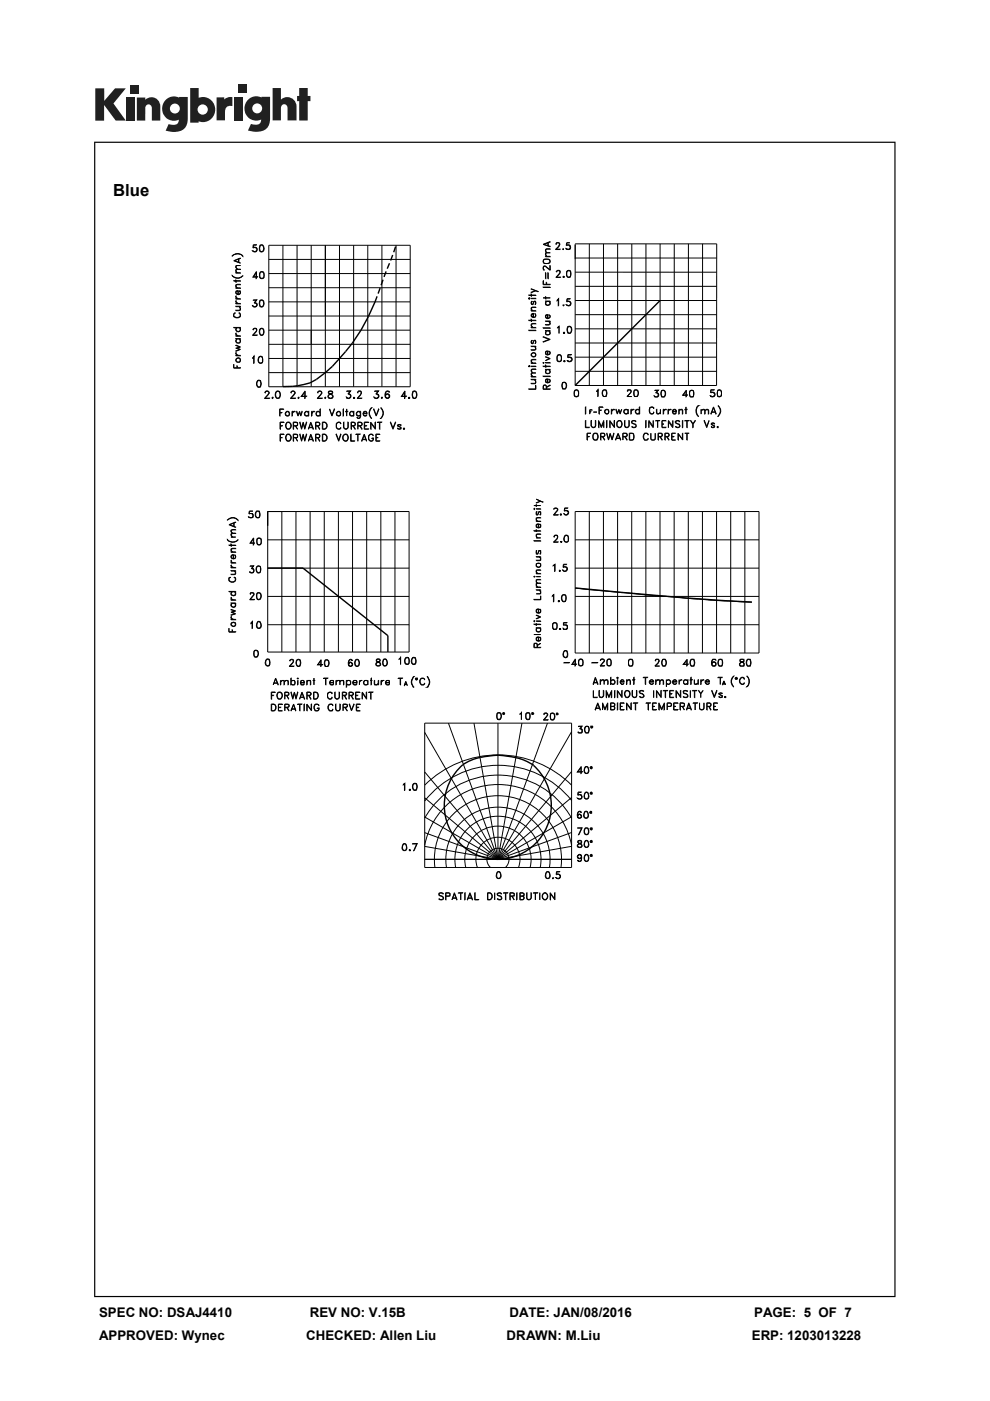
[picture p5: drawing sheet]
<svg xmlns="http://www.w3.org/2000/svg" width="210mm" height="297mm" viewBox="0 0 210 297" stroke-linecap="round" stroke-linejoin="round" font-family="sans-serif">
<defs><g id="words">
<text font-size="3.5" x="24" y="41.5">Blue</text>
<g font-size="2.8">
<text x="21" y="279.2">SPEC NO: DSAJ4410</text>
<text x="65.7" y="279.2">REV NO: V.15B</text>
<text x="108.1" y="279.2">DATE: JAN/08/2016</text>
<text x="159.9" y="279.2">PAGE: 5 OF 7</text>
<text x="21" y="284.1">APPROVED: Wynec</text>
<text x="65" y="284.1">CHECKED: Allen Liu</text>
<text x="107.5" y="284.1">DRAWN: M.Liu</text>
<text x="159.5" y="284.1">ERP: 1203013228</text>
</g>
</g></defs>
<g fill="#231f20">
<path d="M20.2 18.7h1.9v2.7l2.3-2.7h2.3l-2.6 3.2 2.6 3.7h-2.2l-2.4-3.3v3.3h-1.9z"/>
<path d="M26.7 20.7h1.8v4.9h-1.8z"/>
<path d="M49.6 20.7h1.8v4.9h-1.8z"/>
<path d="M27.6 18h1.8v1.8h-1.8z"/>
<path d="M50.6 17.9h1.8v1.8h-1.8z"/>
<path d="M29 20.7h1.8v.4a1.9 1.9 0 0 1 2.2-.3 1.9 1.9 0 0 1 1 2v2.8h-1.8v-2.7a.7 .7 0 0 0-.7-.8 .7 .7 0 0 0-.7 .8v2.7h-1.8z"/>
<path d="M45.9 20.6h1.7v.5a2.02 2.02 0 0 1 1.7-.5v1.9h-.2a1.12 1.12 0 0 0-1.4 1.3v1.7h-1.8z"/>
<path d="M57.8 18.7h1.8v2.4a1.98 1.98 0 0 1 2.2-.3 1.98 1.98 0 0 1 1.1 2v2.7h-1.9v-2.6a.7 .7 0 0 0-.7-.8 .7 .7 0 0 0-.7 .8v2.6h-1.8z"/>
<path d="M63.5 18.7h1.8v1.6h.5v1.1h-.5v4.1h-1.8v-4.1h-.5v-1.1h.5z"/>
<path d="M40.3 18.7v7.3h1.8v-.3a2.63 2.63 0 0 0 3.5-2.5 2.63 2.63 0 0 0-3.5-2.5v-2zM41.9 23.2a1.1 1.1 0 0 1 2.2 0 1.1 1.1 0 0 1-2.2 0z"/>
<path d="M35.3 21a2.56 2.56 0 0 0-.6 3.3 2.56 2.56 0 0 0 3.2 1.1 1.09 1.09 0 0 1-1.5 1.1l-.6-.2-.7 1.4a5.3 5.3 0 0 0 3.8-.2 2.69 2.69 0 0 0 .9-2.4v-4.5h-1.8v.1l-.8-.2a2.44 2.44 0 0 0-1.9 .5zM36 23a1.06 1.06 0 0 1 2.1 0 1.06 1.06 0 0 1-2.1 0z"/>
<path d="M52.8 21a2.56 2.56 0 0 0-.6 3.3 2.56 2.56 0 0 0 3.2 1 1.09 1.09 0 0 1-1.5 1.1l-.7-.1-.6 1.4a5.3 5.3 0 0 0 3.7-.3 2.69 2.69 0 0 0 1-2.3v-4.6h-1.8v.2l-.9-.3a2.44 2.44 0 0 0-1.8 .6zM53.5 23a1.06 1.06 0 0 1 2.1 0 1.06 1.06 0 0 1-2.1 0z"/>
</g>
<path d="M20 30v245h169.9v-245zM20.2 30.3h169.5v244.5h-169.5z" fill="#000"/>
<g fill="none" stroke="#000" stroke-width=".21">
<path d="M49.2 58.4l.2 .2a1.52 1.52 0 0 0 2.1-.2 1.38 1.38 0 0 1-2.3 0zM49.2 54.3a1.45 1.45 0 0 1 2.3 .1 1.53 1.53 0 0 0-2.3 0zM49.6 59.5l1.4 .1zM49.6 55.3l1.4-.6-1.3 .6 1.3 .5zM50 59.3l.1 .6zM50 57.8l1 .1zM50.1 57.1h.9h-.8a.45 .45 0 0 0 .1 .7l-.3-.3zM50.1 56.3h.9l-.8 .1-.1 .3 .2 .4-.3-.4zM50.6 54.9v.7M50.7 54.9v.8M53.6 53.2l.2 .1M53.7 58.7l1 .1h-1.1l.8-1.2v1.5l-.1-1.3-.6 1"/>
<path d="M54.2 52.5a.47 .47 0 0 1 .3 .4 .47 .47 0 0 1-.3 .4M54.5 53.1a.52 .52 0 0 1-.9 .1M54.5 52.7l-.4-.2-.5 .1 .1-.7h.7l-.6 .1-.1 .5h.6a.51 .51 0 0 1 .2 .6 .51 .51 0 0 1-.5 .3l-.4-.2M55.2 53.2h.6M55.2 52l.4-.1a.96 .96 0 0 1 .2 1.3l-.5 .2a1.1 1.1 0 0 1-.1-1.4zM55.2 52.1h.6M55.2 58.9h.6M55.2 57.7l.4-.1 .4 .3v.9a.55 .55 0 0 1-.9 0v-.9zM55.2 57.7h.6M55.2 52l-.1 .6 .1 .7M55.3 57.7a1.02 1.02 0 0 0 0 1.3M55.7 52a1.02 1.02 0 0 1 0 1.3"/>
<path d="M55.8 57.7a1.02 1.02 0 0 1 0 1.3M57 52h30v30h-30zM57 58h30M57 55h30M60 52v30M63 52v30M66 52v30M69 52v30M72 52v30M75 52v30M78 52v30M81 52v30"/>
<path d="M84 52v30M115.2 51.8l1.5-.6-1.3 .6 1.3 .5zM115.2 59.5l.1 .8 1.4 .1h-1.5zM115.3 55.2a.99 .99 0 0 1 1.3 0M115.3 55.6a.99 .99 0 0 0 1.3 0M115.3 55.1v.6M115.4 54.9h1l.3 .5-.1 .3-.2 .2h-1a.55 .55 0 0 1 0-1zM115.7 54.4h1zM115.7 57.8l.1 1.3zM115.8 53.6h.9l-.9 .1 .1 .7-.2-.4zM115.8 52.8l.9-.1-.9 .2 .1 .7a.55 .55 0 0 1-.1-.8zM116.2 51.4v.7"/>
<path d="M116.2 57.8l.1 1.3zM116.3 51.3v.9M116.5 55.1v.6M116.6 57.2l.1-.9v1l-.8-.6a.45 .45 0 0 0-.6-.1v.5l.2 .1h-.2v-.7a.45 .45 0 0 1 .6 .1l.8 .6M117.9 52.8l.9 .1h-1l.9-1-.2-.4h-.4l-.2 .3 .1-.2 .6-.1 .1 .4-.8 1M118 58.8h.9h-1l.8-.9v-.4l-.1-.1-.6 .2a.46 .46 0 0 1 .4-.3 .46 .46 0 0 1 .4 .3l-.1 .5-.7 .7M119.3 52.8l.2-.1v.2zM119.4 58.7l.2-.1 .1 .2h-.2zM119.4 52.8h.1M119.5 58.7l.1 .1zM120.1 52.7l.3 .1M120.3 51.5l-.1 .5a.54 .54 0 0 1 .7 .1 .54 .54 0 0 1-.1 .8 .54 .54 0 0 1-.8-.2l.2 .1h.7v-.2"/>
<path d="M120.3 57.5h.6M120.3 58.7h.6M120.3 57.4l.4-.1 .3 .3v.9l-.1 .3h-.2h-.4l-.1-.3v-.9zM120.4 57.4a1.02 1.02 0 0 0 0 1.4M120.7 52a.48 .48 0 0 1 0 .8M120.9 57.4l.1 .2v.9l-.1 .3M120.9 51.5h-.7v.6a.48 .48 0 0 1 .7 .2M122 57.7h30M122 54.7h30M122 51.7h30v30h-30zM125 51.7v30M128 51.7v30"/>
<path d="M131 51.7v30M134 51.7v30M137 51.7v30M140 51.7v30M143 51.7v30M146 51.7v30M149 51.7v30M49.6 77.2v.9h1.4l-1.4-.1M49.6 69.4l1.4 .1zM49.7 66.4l.2-.1a.52 .52 0 0 0-.3 .6 .52 .52 0 0 0 .5 .4l.8-.2v-.6l-.2-.2 .1 .1 .2 .6a.74 .74 0 0 1-.9 .4l-.5-.3v-.6zM50 75.3l1 .1zM50 73.1l1 .5-.7 .2 .7 .3-1 .4 .8-.4-.8-.3 .8-.2z"/>
<path d="M50 71.8l1 .1zM50 71.2l1 .1zM50 64.9l1 .1zM50 64.3l1 .1zM50 63.3l1 .1zM50 61l1 .1zM50 74.8l.5 .5-.5-.3zM50 70.6l.5 .6-.5-.3zM50 63.7l.5 .6-.5-.3zM50 62.7l.5 .6-.5-.3zM50.1 72l.2-.1-.2 .5 .4 .3 .4-.1-.1-.7 .2 .3-.2 .5h-.5a.45 .45 0 0 1-.2-.7zM50.1 69.6l.2-.1-.2 .3 .1 .3 .4 .2 .3-.2-.1-.6 .2 .3-.2 .5a.53 .53 0 0 1-.6-.1 .53 .53 0 0 1-.1-.6z"/>
<path d="M50.1 61.7l.4-.1 .1 .8 .3-.2-.1-.6a.49 .49 0 0 1 .1 .7 .49 .49 0 0 1-.6 .1l-.3-.3zM50.1 60.4l.9-.1-.8 .1a.45 .45 0 0 0 .1 .6l-.3-.3zM50.2 61.7h.3v.7l-.4-.3zM50.3 75.9h.5l.2 .4-.2 .5h-.5a.47 .47 0 0 1-.3-.4 .47 .47 0 0 1 .3-.5zM50.3 78v-.5v.5M50.3 76l.3-.1 .3 .2-.1 .6-.3 .1-.3-.2-.1-.3zM50.8 65l.2 .4-.1 .4-.9 .1 .9-.2zM53.6 75.9l.3-.4v1.5l-.1-1.3zM53.6 64.8l.2 .2M53.6 71l1 .1h-1l.8-.9v-.4l-.2-.1-.6 .1a.46 .46 0 0 1 .5-.2 .46 .46 0 0 1 .4 .2l-.2 .6-.7 .7M54 64.2l.5 .1a.51 .51 0 0 1-.3 .8 .51 .51 0 0 1-.6-.3l.1 .1a.52 .52 0 0 0 .8-.1M54.2 64.3l.3 .3-.3 .4"/>
<path d="M54.4 63.6l-.5 .7 .6 .2M54.4 63.7l-.7-.1h.8l-.5 .7M55 76.9h.6M55 75.6h.6a1.08 1.08 0 0 1-.2 1.4l-.5-.1-.2-.3zM55 75.7h.6M55.1 75.6a1.02 1.02 0 0 0 0 1.4M55.2 64.9h.6M55.2 63.7a.52 .52 0 0 1 .7 .1 .82 .82 0 0 1-.5 1.3l-.2-.1-.2-.6zM55.2 63.7h.6M55.2 70.9h.6M55.2 69.8h.6M55.2 69.7a.45 .45 0 0 1 .7 .1 .82 .82 0 0 1-.5 1.3l-.2-.1a1.02 1.02 0 0 1 0-1.3z"/>
<path d="M55.2 63.7l-.1 .6 .1 .7M55.3 69.7a1.02 1.02 0 0 0 0 1.3M55.5 75.6l.2 .3v.9l-.2 .2M55.7 63.7a1.02 1.02 0 0 1 0 1.3M55.8 69.7l.1 .6-.1 .7M57 67h30M57 64h30M57 61h30M57 79h30M57 76h30M57 73h30M57 70h30"/>
<path d="M112.1 63.2h.2l.1 .1-.2 .1zM112.1 62.6h1.6zM112.1 77.6h.2l.1 .1zM112.1 70l1.6 .1zM112.1 67.9l1.6 .1zM112.2 63.2l.1 .1zM112.2 77.6l.1 .1zM112.6 65.9h1.1zM112.6 63.2l1.1 .1zM112.6 62.3l.1 .5zM112.6 61.2l1.6 .7zM112.6 79.8l1.1 .1z"/>
<path d="M112.6 77.6l1.1 .1zM112.6 77h1.1zM112.6 74.2l1-.1v-.4l-.2-.2a.45 .45 0 0 1 .2 .7zM112.6 73.4l1.1 .1zM112.6 69.4l1.1 .1zM112.6 67.6l.1 .6zM112.7 64.5h.4M112.7 65.2l1-.1-1 .3 .3 .5-.4-.4zM112.7 72.2l.2-.1-.3 .3v.2l.3 .3 .4-.7M112.7 72.7h.4M112.7 79.1h1l-.9 .1-.1 .3 .3 .3-.4-.3zM112.7 78.3l1-.1-.9 .2-.1 .3 .3 .4-.4-.4z"/>
<path d="M112.7 76.3l1-.1-1 .3 .3 .5-.4-.4zM112.7 68.7l1-.1-.9 .1-.1 .4 .3 .3-.4-.3zM112.8 63.9v.6M112.8 66.6l.3-.1v.7l-.4-.2zM112.8 72.2v.6M112.9 74.9h.6v.6a.47 .47 0 0 1-.5 .1 .47 .47 0 0 1-.3-.5zM113.1 67.2l.5-.1-.1-.6 .2 .3a.47 .47 0 0 1-.6 .5l-.5-.3 .1-.4 .3-.1h.2v.7M113.2 64h.4M113.2 72.2h.4v.6M113.3 63.9l-.4 .7-.3-.3v-.2l.3-.3-.2 .2M113.6 63.9l-.1 .7 .2-.3-.2-.5-.3 .2-.2 .5M113.6 61.6l-1 .5 1.1-.5"/>
<path d="M113.6 72.7l-.1 .2 .2-.5-.3-.3-.2 .2-.2 .5M115.2 76.9l.2 .1h-.1zM115.2 79.8h1.5zM115.2 77.6l1.5 .1zM115.2 71.4l1.5 .6-1.5 .6 1.3-.6zM115.2 69.5l1.5 .1zM115.2 60.9l1.5 .1zM115.2 63.2h1.5M115.3 77h.1M115.7 78.3l1 .1zM115.7 77.4l.1 .5zM115.7 76.9l1 .1z"/>
<path d="M115.7 75.6l1 .4-1 .4 .8-.4zM115.7 70.1l1 .1zM115.7 68.1l1 .1zM115.7 63.8l1 .1zM115.7 62.9l.1 .5zM115.8 74.6l.3-.1v.7l-.3-.1zM115.8 66.9l.3-.1v.7l-.3-.2zM115.9 60.3v-.4v.4M115.9 78.4v.8l.6-.1 .1-.4-.1-.3a.45 .45 0 0 1 .1 .7l-.4 .1h-.3l-.2-.3zM115.9 70.2v.7h.6l.1-.4-.1-.3a.45 .45 0 0 1 .1 .7l-.4 .1-.3-.1-.2-.2zM115.9 63.9l-.1 .7h.7l.1-.4-.1-.3 .2 .3a.5 .5 0 0 1-.6 .6 .5 .5 0 0 1-.2-.9zM116.1 75.2l.4-.1 .1-.2v-.2l-.2-.2 .1-.1 .2 .3a.51 .51 0 0 1-.6 .6 .51 .51 0 0 1-.3-.8l.4-.1v.8"/>
<path d="M116.1 67.5l.5-.3v-.2l-.2-.2 .1-.1 .2 .3v.2l-.2 .3a.46 .46 0 0 1-.7-.1 .46 .46 0 0 1 .1-.7h.3v.8M116.4 68.2l.3 .3-.1 .3-.9 .1 .9-.2zM118.1 63.7l.4-.4v1.5l-.1-1.3zM118.2 69.4l.4-.2v1.5v-1.4zM118.3 75.3h.6M118.3 76.5h.6M118.3 75.3l.4-.1 .4 .3v.9a.55 .55 0 0 1-1 0v-.9zM118.4 75.3a1.02 1.02 0 0 0 0 1.3M118.8 75.3a1.02 1.02 0 0 1 0 1.3M119.4 64.7l.2 .1h-.1zM119.5 64.7h.1M119.5 70.5l.2-.1 .1 .2-.2 .1z"/>
<path d="M119.6 76.5l.2-.1v.2l-.1 .1zM119.6 70.5l.1 .1zM119.7 76.5l.1 .1zM120.2 64.7l.2 .1M120.4 76.4l.2 .2M120.4 69.3h.6M120.4 70.5h.6M120.4 69.3a.52 .52 0 0 1 .8 .1 .74 .74 0 0 1 0 .9 .74 .74 0 0 1-.8 .3l-.1-.6zM120.5 69.3l-.2 .5 .2 .8M120.8 63.9a.47 .47 0 0 1 .2 .4 .47 .47 0 0 1-.2 .5M120.9 75.8l.4 .3-.1 .3-.3 .2M120.9 69.3a.99 .99 0 0 1 0 1.3"/>
<path d="M121 64.2a.6 .6 0 0 0-.8-.2l.1-.7h.6l-.6 .1v.5h.5a.51 .51 0 0 1 .3 .6 .51 .51 0 0 1-.6 .4l-.4-.3 .2 .1a.52 .52 0 0 0 .7-.2M121.3 76.4a.53 .53 0 0 1-.9 0M121.3 76a.64 .64 0 0 0-.9-.1v-.7h.8l-.7 .1-.1 .5 .7-.1 .2 .2v.6l-.6 .2-.3-.1v-.2M122 78.7h30M122 75.7h30M122 72.7h30M122 69.7h30M122 66.7h30M122 63.7h30M152 60.7h-30M54.7 82h.5M54.7 80.8h.5"/>
<path d="M54.7 80.7h.5l.2 .6-.2 .7a.75 .75 0 0 1-.8-.4 .75 .75 0 0 1 .3-.9zM54.7 80.7a1.02 1.02 0 0 0 0 1.3M55.2 80.7l.1 .6-.1 .7M56.2 84.4l1 .1h-1.1l.9-1.1a.43 .43 0 0 0-.4-.4 .43 .43 0 0 0-.4 .3 .44 .44 0 0 1 .5-.4 .44 .44 0 0 1 .3 .6l-.8 1M57.7 84.3h.2l-.1 .2zM57.8 84.3h.1M57.8 84.2h.1M58.6 84.3h.6M58.6 83a.78 .78 0 0 1 1 .6 .78 .78 0 0 1-.6 .9h-.1a.96 .96 0 0 1-.3-1.5zM58.6 83.1h.6M58.7 83a1.12 1.12 0 0 0 0 1.4M59.1 83a1.12 1.12 0 0 1 0 1.4"/>
<path d="M59.3 86.7h.9l-.8 .1v1.4zM59.4 87.5h.4h-.4M59.4 89.5h.8l-.7 .1v1.4zM59.4 92h.8l-.7 .1v1.5zM59.5 90.3h.4h-.4M59.5 92.8h.4M60.8 89.6a.72 .72 0 0 1 1 .7 .72 .72 0 0 1-1 .6 .99 .99 0 0 1 0-1.3zM60.8 89.7a.64 .64 0 0 1 .9 .6 .64 .64 0 0 1-.9 .5l-.1-.4zM60.8 92.1a.72 .72 0 0 1 1 .7 .72 .72 0 0 1-1 .7 .99 .99 0 0 1 0-1.4zM60.8 92.2a.64 .64 0 0 1 .9 .6 .64 .64 0 0 1-.9 .6l-.1-.4zM61.7 84.4l1 .1h-1.1l.9-1.1a.43 .43 0 0 0-.4-.4 .43 .43 0 0 0-.4 .3 .44 .44 0 0 1 .5-.4 .44 .44 0 0 1 .3 .6l-.8 1M61.9 87.2l.1 1z"/>
<path d="M62.2 87.3l.4-.1-.4 .2-.2 .2zM62.2 92l.9 .2-.1 .6h-.7h.5l.3-.3-.1-.3-.7-.1v1.5zM62.3 90.3l.7-.1v-.5l-.7-.1-.1 1.4v-1.5l.9 .2-.1 .6h-.7M62.7 90.3l.4 .7M62.7 92.8l.4 .8M62.9 87.2l.3 .9 .3-.9 .3 .9 .3-.9-.3 1-.3-.7-.3 .7zM63.2 84.3h.2l-.1 .2zM63.3 84.3h.1M63.3 84.2h.1M63.5 89.5l.5 1.3 .3-1.3 .3 1.3 .5-1.3-.5 1.5-.3-1.3-.3 1.3zM63.5 92l.5 1.3 .3-1.3 .3 1.3 .5-1.3-.5 1.6-.3-1.3-.3 1.3zM64 84l1.1 .1h-1.2l.8-1.2v1.6l-.1-1.4-.6 1"/>
<path d="M64.6 87.5l.3-.3h.3l.2 .3-.2-.2a.43 .43 0 0 0-.6 .4 .43 .43 0 0 0 .6 .4h.2a.49 .49 0 0 1-.6 0 .49 .49 0 0 1-.2-.6zM65.4 87.2l.1 1zM65.5 90.7h.8M65.5 93.2h.8M65.6 90.6h.7M65.6 93.1h.7M65.9 89.5l.6 1.5-.6-1.3-.5 1.3zM65.9 92l.6 1.6-.6-1.3-.5 1.3zM66.1 87.2l.1 1zM66.3 87.3l.5-.1-.5 .2-.1 .2zM66.9 92h.6l.4 .3-.2 .5h-.7h.5l.3-.3-.1-.3-.7-.1v1.5zM67 90.3h.5a.35 .35 0 0 0 .3-.4 .35 .35 0 0 0-.3-.3h-.5l-.1 1.4v-1.5h.6l.3 .2v.5l-.3 .1h-.5"/>
<path d="M67.2 87.3l.4-.1 .3 .3-.3-.2a.43 .43 0 0 0-.5 .4 .43 .43 0 0 0 .5 .4h.3a.51 .51 0 0 1-.8 0 .51 .51 0 0 1 .1-.8zM67.4 92.8l.5 .8-.5-.8M67.4 84.4l1 .1h-1.1l.9-1.1a.43 .43 0 0 0-.4-.4 .43 .43 0 0 0-.4 .3 .44 .44 0 0 1 .5-.4 .44 .44 0 0 1 .3 .6l-.8 1M67.4 90.3l.5 .7-.5-.7M67.9 86.7v1.5zM68.4 92h.5a.81 .81 0 0 1 .5 .8 .81 .81 0 0 1-.5 .8h-.5zM68.4 89.5h.5a.81 .81 0 0 1 .5 .8 .81 .81 0 0 1-.5 .7h-.5zM68.5 92.1h.4a.71 .71 0 0 1 .4 .9 .71 .71 0 0 1-.8 .5zM68.5 89.6h.4a.71 .71 0 0 1 .4 .8 .71 .71 0 0 1-.8 .5zM68.9 84.3h.1v.2zM69 84.3h.1M69 84.2h.1"/>
<path d="M69.6 84.2l.3 .2M69.7 83l-.1 .3 .9 .5a.44 .44 0 0 1-.3 .6 .44 .44 0 0 1-.6-.4l.2-.3 .6-.2 .2-.4a.6 .6 0 0 0-.9-.1zM69.7 83.1h.8M69.8 83l-.1 .3 .3 .2a.55 .55 0 0 1 .7 .4 .55 .55 0 0 1-.6 .7 .55 .55 0 0 1-.5-.6l.2-.4 .7-.3-.1-.3M69.9 86.7l.5 1.4 .6-1.4-.6 1.5zM70.6 84.2l-.3 .2M71.2 92l.6 1.3 .5-1.3-.5 1.6zM71.5 87.5l.3-.2 .3 .1 .1 .7a.45 .45 0 0 1-.6-.1 .45 .45 0 0 1-.1-.5zM71.5 89.6l.2-.1a.48 .48 0 0 1 .6 .3l-.4-.2a.71 .71 0 0 0-.6 .7 .71 .71 0 0 0 .6 .6l.4-.2-.3 .3h-.2l-.5-.3v-.9zM72.8 92.4l.2-.3a.7 .7 0 0 1 .9 .7 .7 .7 0 0 1-.9 .7 .85 .85 0 0 1-.2-1.1zM72.8 86.7l.1 1.5zM72.9 89.5v1.1l.5 .3 .4-.3 .1-1.1v1.1l-.4 .4-.5-.1-.1-.3z"/>
<path d="M73 92.2a.48 .48 0 0 1 .5 0 .48 .48 0 0 1 .3 .4 .63 .63 0 0 1-.6 .9 .75 .75 0 0 1-.2-1.3zM73.3 87.2l.5 .1zM73.5 84.2l.2 .2M73.5 86.7v1.5M73.9 83.5l.5 .2v.6l-.6 .2-.3-.1-.1-.2 .1 .1a.54 .54 0 0 0 .9-.2M74.1 83.6a.48 .48 0 0 1 0 .8M74.2 87.5l.3-.3h.2l.3 .3-.3-.2a.43 .43 0 0 0-.5 .4 .43 .43 0 0 0 .5 .4h.3a.49 .49 0 0 1-.7 0 .49 .49 0 0 1-.1-.6zM74.3 83l-.8-.1h.9l-.5 .7M74.3 82.9l-.5 .7h.4l.2 .3M74.4 92l.1 1.5 .7 .1h-.8zM74.5 90.3l.7-.1v-.5l-.7-.1v1.4v-1.5l.8 .2 .1 .3-.2 .3h-.7M74.9 90.3l.5 .7-.4-.7"/>
<path d="M75 84.3l.1-.1 .1 .2-.1 .1zM75 87.2l.1 1zM75.1 84.3v.1zM75.5 92l.9 .1zM75.6 87.5l.3-.3h.3l.2 .3-.2-.2a.43 .43 0 0 0-.6 .4 .43 .43 0 0 0 .6 .4h.2a.49 .49 0 0 1-.6 0 .49 .49 0 0 1-.2-.6zM75.8 84.4l.9 .1h-1l.9-1v-.4l-.5-.1-.2 .3-.1-.1 .3-.3h.3l.2 .1 .1 .4-.9 1.1M75.9 92.1v1.5M75.9 90.3h.8l.1-.3v-.3l-.9-.2v1.5M75.9 89.6h.5l.4 .2-.1 .4-.8 .1M76.3 90.3l.5 .7-.4-.7M76.4 87.2l.1 1.1-.2 .3-.4 .1-.3-.2 .6 .1 .2-.3zM76.8 93.1h.8"/>
<path d="M76.8 93.2h.9M77.1 87.6l.1 .5h.7a.48 .48 0 0 1-.7 0 .48 .48 0 0 1-.1-.6 .48 .48 0 0 1 .7-.1l.1 .3h-.8M77.2 87.4l.4-.1 .2 .3h-.7zM77.3 92l.5 1.6-.5-1.3-.6 1.3zM77.3 89.5h.9l-.9 .1v1.3l.9 .1h-.9zM77.3 90.3h.5h-.5M78.2 92.4l.4-.4 .4 .1 .2 .3a.55 .55 0 0 0-.6-.3 .55 .55 0 0 0-.4 .5 .63 .63 0 0 0 .7 .9l.2-.2v-.3l-.2-.1h.3l-.2 .6h-.6l-.2-.3zM78.6 86.6l.3-.2-.2 .2a1.54 1.54 0 0 0 .2 2.1 1.45 1.45 0 0 1-.3-2.1zM78.6 89.5l.9 1.3 .1-1.3v1.5l-.9-1.3-.1 1.3zM79.2 86.7l.6 1.4 .6-1.4-.6 1.5zM79.4 84.2l.2 .2M79.7 92h.9l-.8 .1v1.4l.8 .1h-.9z"/>
<path d="M79.8 83.5l.5 .2v.5l-.6 .3-.3-.2v-.1a.52 .52 0 0 0 .7 .1l.2-.2M79.8 92.8h.4M80 83.6l.3 .4-.3 .4M80.1 89.5l.9 .1zM80.2 83l-.7-.1h.8l-.5 .7M80.2 82.9l-.5 .7h.4l.2 .3M80.5 89.6v1.4l.1-1.4M80.7 86.4a1.4 1.4 0 0 1 0 2.3l.2-.1a1.54 1.54 0 0 0-.2-2.2zM80.9 84.3h.2l-.1 .2zM81 84.3h.1M81 84.2h.1M81.7 84.1l.5 .3 .4-.3"/>
<path d="M81.7 83.9l.5-.3 .4 .3M81.9 83.1h.6M82 83a1.02 1.02 0 0 0 .1 1.4M82.1 83.6l-.4 .4M82.3 83.6l.3 .4-.3 .4M82.4 83l.2 .1-.3-.2a.86 .86 0 0 0-.7 .8 .86 .86 0 0 0 .6 .8l.3-.1 .2-.6-.5-.3-.5 .2M82.8 89.5l.6 1.3 .5-1.3-.5 1.5zM84.4 90.8h.6M84.4 90.2h.6M84.4 90.3l.6 .3v.3a.52 .52 0 0 1-.7-.1l.2 .1M84.5 90.1v.2M85 90.6v.3"/>
<path d="M85 90.1v.2v-.2a.52 .52 0 0 0-.7 .2l.7 .4M85.2 84l1 .1h-1.1l.8-1.2v1.6l-.1-1.4-.6 1M85.6 90.8h.1l.1 .1-.2 .1zM85.6 90.8l.1 .1zM86.7 84.3l.1-.1 .1 .2-.2 .1zM86.7 84.3l.1 .1zM87.6 83.1h.6M87.6 84.3h.6M87.6 83a.79 .79 0 0 1 .9 .4 .79 .79 0 0 1-.3 1l-.4 .1a.93 .93 0 0 1-.3-1.3zM87.7 83l-.2 .6 .2 .8M88.2 83l.1 .6-.1 .8M112.1 82.5h1.5l.1-.8v.8z"/>
<path d="M112.6 80.4l1.1 .1zM113.4 80.5a.55 .55 0 0 1 .2 .8l-1 .1 1-.2zM115.8 80.5l.3-.1v.7l-.3-.1zM115.9 82.5v-.7l-.2-.2-.4 .1-.1 .8h1.5h-1.4v-.7h.5l.1 .7M115.9 82l.8-.4-.8 .5M116.1 81.1l.4-.1 .1-.1v-.3l-.2-.2 .1-.1 .2 .3a.51 .51 0 0 1-.6 .6 .51 .51 0 0 1-.3-.8l.4-.1v.8M119.3 81.1h.6M119.3 82.4h.6M119.3 81.1a.52 .52 0 0 1 .8 .2 1.15 1.15 0 0 1-.2 1.2h-.6l-.1-.6zM119.4 81.1l-.2 .5 .2 .9M119.8 81.1a.99 .99 0 0 1 0 1.4M122 82.8h.6"/>
<path d="M122 84h.6M122 82.7l.3-.1 .4 .4v.9a.55 .55 0 0 1-.9 0v-.9zM122 82.7a1.02 1.02 0 0 0 0 1.4M122.5 82.7a1.02 1.02 0 0 1 0 1.4M124.2 86.3v1.5zM124.2 89.1v1.5l.8 .1h-.8zM124.6 91.9l-.1 1.4v-1.4h.8M124.6 92.5l.4 .1h-.4M125.1 86.9h.5h-.5v.9M125.1 87.3l.2 .1h-.2M125.3 89.1l.1 1.2 .4 .3 .5-.2 .1-1.3v1.2l-.2 .3a.55 .55 0 0 1-.9-.3zM125.9 87.4h.7"/>
<path d="M125.9 92l.1-.1a.79 .79 0 0 1 .9 .4 .79 .79 0 0 1-.3 1h-.6l-.1-.2zM126 91.9h.2a.73 .73 0 0 1 .6 .7 .73 .73 0 0 1-.6 .7 .82 .82 0 0 1-.2-1.4zM126.5 82.9l.4-.3v1.5l-.1-1.4zM127 86.3h.9l-.8 .1v1.4zM127.1 86.9l.4 .1h-.4M127.5 92.5h.6v-.6h-.6l-.1 1.4v-1.4h.8l.1 .5-.2 .1-.6 .1M127.8 92.6l.5 .7-.4-.7M128 82.7a.45 .45 0 0 1 .6 .2l.1 .6-.1 .6h-.6a1.02 1.02 0 0 1 0-1.4zM128 82.7h.6M128 84h.6M128.1 82.7a.99 .99 0 0 0 0 1.4M128.1 89.5l-.6 1.2-.5-1.2v1.2v-1.6l.5 1.3 .6-1.3v1.6"/>
<path d="M128.4 86.9h.7l-.1 .7-.4 .1-.2-.2zM128.5 82.7l.1 .5-.1 .9M128.6 89.1l.1 1.6zM128.6 91.9l.5 1.2 .3-1.2 .4 1.2 .5-1.2-.5 1.4-.4-1.3-.3 1.3zM129.3 89.1l1 1.3v-1.3v1.6l-.9-1.3-.1 1.3zM129.7 86.8v1zM129.8 86.9l.5-.1-.6 .4zM130.6 86.8l.3 .7 .4-.7 .2 .7 .4-.7-.4 1-.2-.9-.4 .9zM130.7 93h.8M130.8 92.9h.6M130.8 89.5l.3-.3a.7 .7 0 0 1 .9 .7 .7 .7 0 0 1-.9 .7l-.3-.3zM131.1 89.3a.48 .48 0 0 1 .5 0 .48 .48 0 0 1 .3 .4 .63 .63 0 0 1-.6 .9 .75 .75 0 0 1-.2-1.3z"/>
<path d="M131.1 91.9l.6 1.4-.6-1.3-.6 1.3zM132.1 91.9h.8l.1 .2-.1 .4-.8 .1M132.1 91.9h.5l.4 .2-.1 .4h-.8M132.1 91.9v1.4M132.4 86.9l.3-.1 .5 .1h-.3a.43 .43 0 0 0-.5 .4 .43 .43 0 0 0 .5 .4l.3-.2a.52 .52 0 0 1-.7 .2 .52 .52 0 0 1-.1-.8zM132.5 89.1v1.2l.1 .2 .3 .1 .3-.1 .2-.2 .1-1.2-.1 1.3a.52 .52 0 0 1-.8 .2l-.1-.3zM132.5 92.6l.5 .7-.4-.7M133.2 86.8v1M133.5 91.9h.7l.2 .1 .1 .8-.3 .5h-.7zM133.6 91.9h.6l.2 .3v.8l-.2 .2-.6 .1zM133.8 86.8l.1 1zM134 86.9l.5-.1-.6 .4z"/>
<path d="M134 84.1h-1l.8-1-.1-.4h-.6l-.1 .3 .3-.4 .5 .1a.45 .45 0 0 1-.2 .7l-.6 .7M134.1 89.2a.6 .6 0 0 1 .8 .2l-.3-.2-.6 .2 .1 .3 .8 .4v.3a.54 .54 0 0 1-.9 0l.3 .2 .6-.2-.2-.4-.7-.3zM134.6 82.7h.6M134.6 84h.6M134.6 82.7a.52 .52 0 0 1 .7 .2 1.15 1.15 0 0 1-.1 1.2h-.6l-.2-.6zM134.7 82.7l-.2 .2v.9l.2 .3M134.8 86.9l.3-.1 .5 .1h-.3a.43 .43 0 0 0-.5 .4 .43 .43 0 0 0 .5 .4l.3-.2-.3 .3h-.2l-.3-.3zM135.1 82.7a.99 .99 0 0 1 0 1.4M135.6 86.3l.1 1.5zM136.7 91.9h.6l.2 .3a.52 .52 0 0 0-.5-.3 .52 .52 0 0 0-.5 .5 .82 .82 0 0 0 .4 .9l.6-.3-.2 .3h-.6l-.1-.2a1.01 1.01 0 0 1 .1-1.2zM136.9 89.1l.1 1.6zM137.8 86.4l.6-.1 .3 .3-.1-.2a.52 .52 0 0 0-.8 .2v.8l.2 .2 .4 .1 .3-.3a.52 .52 0 0 1-.6 .4 .52 .52 0 0 1-.4-.6z"/>
<path d="M138 91.9v1l.2 .3 .3 .1 .4-.2 .1-1.2v1.2l-.2 .2h-.6l-.2-.2zM138.6 90.4l-1-1.3v1.6M138.6 89.1v1.6l-1-1.3M138.8 84l.2 .2M139.1 89.1l.8 .1zM139.1 83.2a.51 .51 0 0 1 .6 .4 .51 .51 0 0 1-.2 .6h-.6l-.2-.3 .6 .3 .4-.4M139.2 86.8l.2 .8 .3 .1 .4-.2-.3 .2h-.5zM139.4 83.3a.48 .48 0 0 1 0 .9M139.5 89.2v1.5M139.6 82.8l-.7-.1h.8l-.6 .6M139.6 82.7l-.5 .6 .4 .1 .2 .2M139.7 92.5h.6v-.6h-.6l-.1 1.4v-1.4h.8l.1 .5-.2 .1-.6 .1"/>
<path d="M140 92.6l.5 .7-.4-.7M140.1 86.8v1M140.3 82.8h.6M140.3 84.1h.6M140.3 82.8a.52 .52 0 0 1 .8 .2 1.15 1.15 0 0 1-.2 1.2h-.6l-.1-.6zM140.4 82.8l-.2 .5 .2 .9M140.4 89.2l.9-.1h-.9v1.6h.9l-.9-.1M140.4 89.9h.4M140.7 86.8l.1 1zM140.8 82.8a.99 .99 0 0 1 0 1.4M140.8 86.9l.5-.1-.4 .1-.1 .3zM141.1 92.5h.7v-.6h-.7l-.1 1.4v-1.4h.9v.5l-.1 .1-.7 .1"/>
<path d="M141.4 92.6l.5 .7-.4-.7M141.7 86.8l.1 1zM141.9 86.9l.5-.1-.5 .1-.1 .3zM142.5 92.5l.5 .1h-.5M142.5 91.9v1.4M142.7 87.2l.1 .4 .2 .1h.2l.2-.2h.1l-.3 .3h-.2l-.4-.6a.46 .46 0 0 1 .6-.4l.3 .2v.3h-.8M142.7 90.4l-.9-1.3v1.6M142.7 89.1v1.6l-.9-1.3M142.8 86.9h.4l.2 .3h-.7zM143.2 89.4a.63 .63 0 0 1 1 0l-.3-.2-.6 .2 .2 .3 .6 .2 .1 .4a.54 .54 0 0 1-.4 .4 .54 .54 0 0 1-.6-.3l.4 .2 .5-.2v-.4l-.7-.3zM143.3 91.9h-.9v1.4h.9M143.9 92l-.1 1.3v-1.4l1 1.4v-1.4l-.1 1.2"/>
<path d="M144 86.8l.1 1zM144.1 87a.45 .45 0 0 1 .6-.1l.1 .9-.1-.8-.1-.1zM144.7 89.1l.1 1.6zM144.8 83.7l1 .1h-1l.8-1.1v1.5l-.1-1.3-.7 .9M145.2 86.8l.5 .1zM145.2 91.9h1M145.2 89.1l1 .1zM145.5 86.3v1.5M145.7 91.9v1.4v-1.4M145.7 89.2v1.5v-1.5M146.4 82.8h.6M146.4 84.1h.6"/>
<path d="M146.4 82.8l.4-.1a1 1 0 0 1 .2 1.5h-.6l-.1-.3v-.9zM146.5 82.8a.99 .99 0 0 0 0 1.4M146.9 82.8l.2 .2v.9l-.2 .3M146.9 89.9l.6-.8-.5 .8v.8l-.1-.8-.5-.8 .6 .8M148 86.1l.2-.1a1.52 1.52 0 0 0 0 2.3 1.52 1.52 0 0 1-.2-2.2zM148.7 87a.55 .55 0 0 1 .8-.1l.1 .9-.2-.9h-.3zM148.7 86.8v1M149.3 89.1l.6 1.3 .5-1.3-.5 1.6zM149.6 87a.45 .45 0 0 1 .6-.1l.1 .9-.1-.8-.1-.1zM150.7 83.9l.2 .2M150.9 90.5h.6M150.9 89.8h.6"/>
<path d="M150.9 89.9l.7 .5-.3 .3h-.2l-.3-.3 .1 .2M150.9 89.7v.3M150.9 87.4h.9M151.3 83.2l.3 .4-.1 .3-.2 .2M151.3 86.3l.6 1.5-.6-1.4-.6 1.4zM151.4 90.3v.3M151.4 89.7l.2 .2-.3-.2h-.2l-.3 .2 .7 .4M151.6 83.8a.52 .52 0 0 1-.9 .1M151.6 83.5a.6 .6 0 0 0-.9-.2v-.7h.8l-.7 .1-.1 .5h.7l.2 .2v.5l-.6 .3-.3-.1v-.2M152.1 90.5l.2-.1v.3zM152.2 90.5l.1 .1zM152.3 82.8h.6"/>
<path d="M152.3 84h.6M152.3 82.7l.3-.1 .4 .4v.9a.48 .48 0 0 1-.8 0l-.1-.6zM152.3 86a1.38 1.38 0 0 1 0 2.3l.1-.2a1.41 1.41 0 0 0-.1-2.1zM152.4 82.7l-.2 .3v.9l.2 .2M152.8 82.7a1.02 1.02 0 0 1 0 1.4M48.2 114.4a1.53 1.53 0 0 0 2.3 0 1.39 1.39 0 0 1-2.3 0zM48.2 110.2a1.44 1.44 0 0 1 2.3 .1 1.51 1.51 0 0 0-2.3 0zM48.6 115.6l1.4 .1zM48.6 111.3l1.4-.6-1.3 .6 1.3 .5zM49 119.3l1 .1zM49 117l1 .1zM49 115.3l.1 .5z"/>
<path d="M49 113.9h1M49 119.8l.1 .3 .4 .2-.4-.2zM49 118.8l.1 .3 .4 .2a.44 .44 0 0 1-.5-.5zM49.1 116.3l.9-.1-.9 .2v.3l.2 .3-.3-.3zM49.1 113.1l.9-.1-.9 .2v.3l.2 .4-.3-.4zM49.1 112.4l.9-.1-.9 .2 .2 .5-.3-.3zM49.1 117.7l.4-.1v.8a.43 .43 0 0 1-.5-.2 .43 .43 0 0 1 .1-.5zM49.1 117.8l.4-.1v.7l-.4-.3zM49.6 110.9v.7M49.7 110.8v.9M49.8 117.6l.2 .5-.2 .3h-.3l.4-.1zM52.8 109.6l.2 .1"/>
<path d="M53 108.4l-.1 .5h.7a.55 .55 0 0 1-.1 .8 .55 .55 0 0 1-.8-.1l.2 .1h.7v-.2M53.4 108.9l.2 .1v.6l-.2 .1M53.6 108.4h-.7v.6a.48 .48 0 0 1 .7 .2M53.8 120l-.5 .6h.4l.1 .3M53.8 114l-.1 1.6v-1.4l-.6 .9h1h-1.1zM54.4 109.7h.6M54.4 108.5h.6M54.4 108.4h.6l.1 .2 .1 .6-.2 .4-.2 .2-.5-.2-.2-.4zM54.5 108.4a1.02 1.02 0 0 0 0 1.3M54.7 115.4h.5M54.7 114.1a.55 .55 0 0 1 .7 .2v.9l-.2 .3-.3 .1-.4-.4v-.9zM54.7 114.2h.5"/>
<path d="M54.7 114.1a1.02 1.02 0 0 0 0 1.4M54.9 108.4l.2 .6-.2 .7M55.2 114.1a1.02 1.02 0 0 1 0 1.4M56.8 108.5h30v29.7h-30zM56.8 114.5h30M59.8 108.5v29.7M62.8 108.5v29.7M65.8 108.5v29.7M68.8 108.5v29.7M71.8 108.5v29.7M74.8 108.5v29.7M77.8 108.5v29.7"/>
<path d="M80.8 108.5v29.7M83.8 108.5v29.7M113.2 107.9l.1-.1 .1 .1-.1 .1zM113.2 114.6l1.5 .1zM113.2 112.5l1.5 .1zM113.2 107.2h1.5M113.3 107.9h.1M113.7 108.5h.2h-.2v.6l.2 .1 .4-.7M113.7 119.5l.5-.1 .5 .1v.6a.53 .53 0 0 1-.7 .2 .53 .53 0 0 1-.3-.8zM113.7 118l1 .1zM113.7 117.3h.4M113.7 110.5l1 .1z"/>
<path d="M113.7 109h.4M113.7 107.9h1zM113.7 105.8l1.5 .7zM113.7 106.9v.5M113.7 112.3v.5M113.7 114h1M113.7 113.3l1-.1-.9 .2-.1 .2 .3 .4-.3-.2zM113.7 109.8l1-.1-1 .3 .3 .5-.3-.2zM113.7 111.3l.5-.1v.6h-.4zM113.8 116.8v.6M113.8 108.5v.6M113.9 119.5h.7a.45 .45 0 0 1-.4 .7 .45 .45 0 0 1-.4-.7z"/>
<path d="M114.2 111.8h.4l.1-.2v-.3l-.3-.1 .1-.1 .2 .2v.5l-.4 .1-.6-.1v-.5l.6-.2v.7M114.3 116.8h.4M114.3 108.5h.4M114.3 116.8l-.2 .6-.2 .1-.2-.1v-.6h.2h-.2M114.4 118.1l.3 .2v.5l-1 .1 1-.3zM114.6 116.8v.6M114.6 108.5v.6M114.6 106.3l-.9 .4 1-.4M114.7 117.3l-.2 .2 .2-.1v-.6h-.4l-.3 .6M114.7 109l-.2 .2 .2-.1v-.6h-.3l-.4 .6M117.3 119.9l.4-.3v1.6l-.1-1.4zM117.5 114.9l.9 .1h-1l.8-1v-.4l-.5-.1-.1 .4-.1-.1 .2-.3h.4l.2 .4-.2 .4-.6 .7"/>
<path d="M117.5 109.1l.9 .1h-1l.8-1.1-.2-.3h-.3l-.2 .2 .1-.2a.47 .47 0 0 1 .7 .3l-.8 1.1M118.8 109h.2l.1 .1-.2 .1zM118.9 114.8l.3 .1-.2 .1zM118.9 109l.1 .1zM119 114.8l.1 .1zM119.7 109l.1 .1M119.8 113.5h.6a1.09 1.09 0 0 1-.1 1.5l-.6-.2-.1-.3zM119.8 113.6h.6M119.8 114.8h.6M119.9 113.5a1.02 1.02 0 0 0 0 1.4M120.2 108.3l.2 .1 .1 .2-.1 .4-.2 .1M120.3 113.5l.2 .3v.9l-.2 .2"/>
<path d="M120.5 108.5l-.3-.2-.5 .1 .1-.7h.6l-.6 .1v.5h.6a.52 .52 0 0 1 .2 .6 .52 .52 0 0 1-.6 .3l-.4-.3 .2 .1a.52 .52 0 0 0 .7-.1M122 108.5h39v30h-39zM122 114.5h39M125 108.5v30M128 108.5v30M131 108.5v30M134 108.5v30M137 108.5v30M140 108.5v30M143 108.5v30M146 108.5v30M149 108.5v30"/>
<path d="M152 108.5v30M155 108.5v30M158 108.5v30M48.6 122.5l.3-.2-.3 .4a.76 .76 0 0 0 .5 .7 .76 .76 0 0 0 .8-.3v-.6l-.2-.2 .2 .2 .1 .4a.8 .8 0 0 1-.7 .6 .8 .8 0 0 1-.7-.4zM48.6 133.2v.8h1.4l-1.4-.1M48.6 125.4l1.4 .1zM49 131.3l1 .1zM49 129.2l1 .3-.8 .3 .8 .3-1 .4 .8-.4-.8-.3 .8-.3zM49 127.8l1 .1zM49 127.2l1 .1zM49 121.8l.9-.1v-.5l-.2-.1a.45 .45 0 0 1 .2 .7zM49 121l1 .1z"/>
<path d="M49 120.3l1 .1zM49 125.7l.2-.2-.1 .2v.5h.8l-.1-.7a.52 .52 0 0 1-.2 .9 .52 .52 0 0 1-.6-.7zM49 130.7l.1 .4 .4 .2-.4-.2zM49 126.7l.1 .3 .4 .2-.4-.2zM49.1 128l.1-.1-.1 .5a.53 .53 0 0 0 .8 .1l-.1-.6a.49 .49 0 0 1 .1 .7 .49 .49 0 0 1-.7 .1l-.2-.3zM49.1 132.1h.8l-.1 .6a.48 .48 0 0 1-.5 0 .48 .48 0 0 1-.2-.5zM49.2 133.9v-.4l.1 .4M53 121.2l.2 .2M53 127.1l1 .1h-1l.6-.8a.45 .45 0 0 0 .1-.7h-.6l-.1 .3a.43 .43 0 0 1 .5-.4 .43 .43 0 0 1 .4 .5l-.9 1.1M53.2 132.1l.4-.4v1.6l-.1-1.4zM53.6 120.6l.2 .1v.5l-.2 .2M53.8 120.1l-.8-.1h.8l-.4 .6h.3l.1 .1 .1 .4-.2 .3h-.7v-.2a.45 .45 0 0 0 .4 .2 .45 .45 0 0 0 .4-.3"/>
<path d="M54 139.2h.6M54 137.9a.55 .55 0 0 1 .7 .2 .82 .82 0 0 1-.5 1.3l-.2-.1-.2-.6zM54 138h.6M54.1 137.9l-.2 .2v.9l.2 .3M54.5 137.9a1.02 1.02 0 0 1 0 1.4M54.6 127h.6M54.6 125.7a.55 .55 0 0 1 .7 .2 .74 .74 0 0 1 .1 .9 .74 .74 0 0 1-.8 .3l-.2-.6zM54.6 125.7h.6M54.6 121.3h.6M54.6 120.1h.6M54.6 120.1a.45 .45 0 0 1 .6 .1l.1 .4a.74 .74 0 0 1-.6 .9 .94 .94 0 0 1-.1-1.4zM54.7 125.7l-.2 .2v.9l.2 .3"/>
<path d="M54.7 120.1a.99 .99 0 0 0 0 1.3M54.7 131.8l.3-.1a1.03 1.03 0 0 1 .3 1.4l-.5 .1-.4-.4zM54.7 131.8l-.2 .6 .2 .8M54.7 133.1h.5M54.7 131.9h.5M55.1 125.7a.99 .99 0 0 1 0 1.4M55.1 120.1l.1 .1v1l-.1 .2M55.1 131.8a1.02 1.02 0 0 1 0 1.4M56.5 139.9h.6M56.5 139.8h.6a1.1 1.1 0 0 1-.2 1.4l-.5-.2-.1-.3zM56.6 139.8a1.02 1.02 0 0 0 0 1.3M56.8 132.5h30"/>
<path d="M56.8 126.5h30M56.8 120.5h30M57 139.8l.2 .6-.2 .7M63 140h.6M63 139.9a.45 .45 0 0 1 .7 .1l.1 .6-.2 .6h-.6a1.02 1.02 0 0 1 0-1.3zM63.1 139.9a1.02 1.02 0 0 0 0 1.3M63.5 139.9l.2 .6-.2 .7M69 140a.52 .52 0 0 1 .7 .1 1.15 1.15 0 0 1-.1 1.2h-.6l-.2-.6zM69 140h.6M69 140l-.1 .5 .1 .8M69.5 140a.99 .99 0 0 1 0 1.3M74.1 139.9l-.1 .2a.9 .9 0 0 0 .2 1.1"/>
<path d="M74.1 140h.5M74.5 139.9l.2 .1a.36 .36 0 0 0-.6-.1 .84 .84 0 0 0 .3 1.4l.3-.2a.46 .46 0 0 0-.1-.6 .46 .46 0 0 0-.6 .1M75.5 139.9l.1-.1a.78 .78 0 0 1 .6 .7 .78 .78 0 0 1-.6 .8l-.1-.1a1.02 1.02 0 0 1 0-1.3zM75.5 139.9l-.2 .6 .2 .7M75.5 140h.5M76 139.9l.2 .6-.2 .7M79.9 139.9h.7M79.9 139.8l-.1 .3 .8 .6v.3l-.2 .1h-.5l-.1-.4 .6-.3 .2-.4-.2-.3zM80 139.8l-.1 .3 .7 .4 .1 .5a.6 .6 0 0 1-1 0l.1-.5 .8-.4-.1-.3M81.3 139.8l.4-.1a.96 .96 0 0 1 .3 1.3l-.5 .2a1.1 1.1 0 0 1-.2-1.4zM81.3 139.9h.6M81.4 139.8l-.2 .6 .2 .7"/>
<path d="M81.8 139.8a1.02 1.02 0 0 1 0 1.3M84.6 139.7l.4-.3v1.5v-1.4zM86.1 139.4h.6l.1 .6-.1 .8a.55 .55 0 0 1-.8-.2 1.15 1.15 0 0 1 .2-1.2zM86.1 139.5h.6M86.1 139.4a1.02 1.02 0 0 0 0 1.4M86.6 139.4l.1 .3v.9l-.1 .2M87.5 139.5h.6M87.5 139.4h.6a1.1 1.1 0 0 1-.2 1.5l-.5-.2-.2-.3zM87.6 139.4a1.02 1.02 0 0 0 0 1.4M88 139.4l.2 .6-.2 .8M113.2 122.3h.1M113.2 131.7h.2l-.1 .1z"/>
<path d="M113.2 132.3l1.5 .1zM113.2 127.1h1.5v-.8v.9zM113.2 134.5h1.5M113.3 122.3h.1M113.3 122.2v.1zM113.3 131.7h.1M113.7 125.1h1zM113.7 124.5h1zM113.7 121.6l1 .1zM113.7 122.3h1M113.7 123.7l1-.1-.9 .2-.1 .2 .3 .5-.3-.3zM113.7 122.9l1-.1-1 .3 .3 .5-.3-.2z"/>
<path d="M113.7 120.9l1-.1-.9 .1-.1 .3 .3 .4-.3-.3zM113.7 133.1l1 .1zM113.7 131.7h1zM113.7 130.4l1 .4-1 .4 .9-.4zM113.7 132.2v.5M113.7 133.3l.2-.1-.2 .2 .1 .4 .6 .1 .2-.1 .1-.4-.2-.2 .2 .1v.5a.55 .55 0 0 1-1 0zM113.8 135.1l.5-.1v.9h-.4l-.2-.2zM113.8 129.2l.5-.1v.9h-.4l-.2-.2zM113.8 135.2l.4-.1v.8l-.5-.3zM113.8 129.3l.4-.1v.8l-.5-.4zM114 137.2l-.1-.7-.6-.1-.1 .9h1.5l-1.4-.1v-.7h.5l.1 .7M114.2 135.9l.4-.2a.36 .36 0 0 0-.2-.6l.1-.1 .2 .2v.5l-.4 .2"/>
<path d="M114.2 130l.4-.2a.36 .36 0 0 0-.2-.6l.1-.1 .2 .2v.5l-.4 .2M114.4 125.1l.3 .3v.5h-1l.9-.1 .1-.3zM114.7 136.4l-.7 .4M117.1 126.3l.4-.2v1.5l-.1-1.4zM117.4 132.1h.6M117.4 133.3h.6M117.4 132.1a.55 .55 0 0 1 .7 .1v1l-.1 .2h-.6l-.2-.2v-1zM117.5 132.1a.99 .99 0 0 0 0 1.3M117.9 132.1a.99 .99 0 0 1 0 1.3M118.4 127.4l.2-.1 .1 .2-.2 .1zM118.5 127.4l.1 .1zM118.7 120.9l.1 .1-.1 .2z"/>
<path d="M118.7 121v.1zM118.7 133.3h.1l.1 .1zM118.7 133.3l.1 .1zM119.3 126.2a.45 .45 0 0 1 .7 .1l.1 .4a.74 .74 0 0 1-.6 .9 .94 .94 0 0 1-.2-1.4zM119.3 126.2h.6M119.3 127.4h.6M119.4 120.9l.2 .2M119.4 126.2a.99 .99 0 0 0 0 1.3M119.5 133.3l.2 .1M119.7 138h.6a1.1 1.1 0 0 1-.2 1.4l-.5-.1-.2-.3zM119.7 138.1h.6M119.7 139.3h.6"/>
<path d="M119.8 138a1.02 1.02 0 0 0 0 1.4M119.8 126.2l.2 .1v1l-.2 .2M120 120.2a.47 .47 0 0 1 .3 .4 .47 .47 0 0 1-.3 .5M120 132.5l.4 .4-.1 .4-.3 .1M120.2 138l.2 .6-.2 .8M120.3 120.5l-.4-.3-.5 .1 .1-.7h.7l-.6 .1-.1 .5h.6a.52 .52 0 0 1 .2 .7 .52 .52 0 0 1-.6 .3l-.4-.4 .6 .3 .4-.4M120.4 132.8a.58 .58 0 0 0-.9-.2v-.6h.8l-.7 .1-.1 .4h.7l.2 .2v.6l-.2 .1h-.7l-.1-.2 .1 .1a.58 .58 0 0 0 .9-.2M122 124.7l16.9 1.6 11.8 1 8.8 .4M122 132.5h39M122 126.5h39M122 120.5h39M122.9 139.9h.6"/>
<path d="M122.9 139.8l.3-.1 .5 .3v1a.55 .55 0 0 1-1 0v-1zM123 139.8a1.02 1.02 0 0 0 0 1.3M123.4 139.8a1.02 1.02 0 0 1 0 1.3M127.5 139.8l.4-.1 .3 .4-.9 1.1 .8-1.1-.2-.3-.6 .2zM128.9 139.9h.6M128.9 139.8h.6l.2 .6-.2 .7a.55 .55 0 0 1-.8-.1v-1zM129 139.8a1.02 1.02 0 0 0 0 1.3M129.4 139.8l.2 .2v1l-.2 .1M133.5 139.9h.6M133.5 139.8h.6l.1 .2v1l-.1 .2h-.6l-.2-.2v-1zM133.6 139.8a1.12 1.12 0 0 0 0 1.4M134 139.8a1.12 1.12 0 0 1 0 1.4"/>
<path d="M140.6 139.8l-.2 .6 .2 .8M140.6 139.9h.5M140.6 139.8h.3a.92 .92 0 0 1 .2 1.4h-.5a1.12 1.12 0 0 1 0-1.4zM141 139.8a1.12 1.12 0 0 1 0 1.4M146.6 139.8h.6l.2 .6-.2 .8h-.6a1.12 1.12 0 0 1 0-1.4zM146.6 139.9h.6M146.7 139.8a1.12 1.12 0 0 0 0 1.4M147.1 139.8l.2 .6-.2 .8M151.2 139.9h.6M151.3 139.8a1.02 1.02 0 0 0 0 1.4M151.7 139.8l.1 .2v-.2h-.6a1.12 1.12 0 0 0 0 1.4h.5l.1-.1v-.6a.48 .48 0 0 0-.8 0M152.5 139.9h.6"/>
<path d="M152.5 139.8h.6l.2 .6-.2 .8h-.6a1.12 1.12 0 0 1 0-1.4zM152.6 139.8a1.12 1.12 0 0 0 0 1.4M153 139.8l.2 .2v1l-.2 .2M157 139.8v.5l.8 .3v.5a.52 .52 0 0 1-.6 .1 .52 .52 0 0 1-.3-.5l.9-.4v-.5zM157 139.9h.8M157.1 139.8v.5a.64 .64 0 0 1 .6 .2 .64 .64 0 0 1 .1 .7h-.8l-.2-.2a.74 .74 0 0 1 .9-.7v-.5M158.5 139.8h.6l.2 .6-.2 .8h-.6a1.12 1.12 0 0 1 0-1.4zM158.5 139.9h.6M158.6 139.8a1.12 1.12 0 0 0 0 1.4M159 139.8l.2 .6-.2 .8M56.5 141.1h.6M57.5 146.7h.9l-.8 .1v1.5z"/>
<path d="M57.5 149.3h.5a.8 .8 0 0 1 .6 .6 .8 .8 0 0 1-.4 .8h-.7zM57.6 147.4l.4 .1h-.4M57.6 149.4h.6a.76 .76 0 0 1 .2 .9 .76 .76 0 0 1-.8 .4zM58 144.9h.9M58.1 144.8h.8M58.5 143.8l.6 1.4-.6-1.3-.5 1.3zM58.9 146.9l.2-.2a.76 .76 0 0 1 .8 .8 .76 .76 0 0 1-.8 .8l-.1-.1a1.03 1.03 0 0 1-.1-1.3zM59 146.9a.64 .64 0 0 1 .8 .6 .64 .64 0 0 1-.8 .6l-.2-.4zM59.1 149.4l.8-.1h-.8v1.4h.8M59.1 149.9l.5 .1h-.5M59.5 144.3l.1 .9zM59.6 144.5l.2-.2h.4l.1 .9-.1-.8-.3-.1z"/>
<path d="M60.3 144.5l.3-.2h.5l.1 .9-.2-.8-.3-.1zM60.4 147.5l.8-.1 .1-.5-.9-.2v1.6M60.4 146.8l.9 .2-.1 .3-.8 .1M60.4 150l.8-.1 .1-.1v-.4l-.9-.1v1.4M60.4 149.4h.8l.1 .1-.1 .4h-.8M60.8 147.5l.5 .8M60.8 150l.5 .7-.4-.7M61.4 141.2l1 .1h-1.1l.9-.9v-.4l-.2-.1-.6 .1a.46 .46 0 0 1 .4-.2 .46 .46 0 0 1 .5 .2l-.2 .5-.7 .8M61.7 143.8l.1 1.4zM61.7 146.7l.4 1.3 .3-1.3 .4 1.3 .4-1.3-.4 1.6-.4-1.4-.3 1.4zM61.8 144.4l.1-.1h.5l.2 .4-.2 .5h-.5l-.1-.2 .3 .2 .3-.1 .1-.7-.2-.1zM61.8 150.4h.9"/>
<path d="M61.8 150.3h.8M62.3 149.3l.5 1.4-.5-1.3-.6 1.3zM63 143.9h.3zM63 141.1h.6M63.1 143.9h.1M63.1 144.3l.1 .9zM63.1 149.3l1 .1zM63.5 149.4v1.3l.1-1.3M63.6 147.8h.9M63.8 144.7l.1 .4 .1 .1h.3l.2-.3 .1 .1-.2 .2h-.5l-.2-.4 .2-.5h.5l.2 .5h-.8M63.9 144.4l.4-.1 .2 .4h-.7zM64 146.7l.6 1.6-.6-1.4-.5 1.4z"/>
<path d="M64.5 149.3l.1 1.4zM65.1 144.3v.9zM65.1 149.3l.9 1.2 .1-1.2v1.4l-.9-1.3-.1 1.3zM65.2 147.4l.6-.1 .1-.3-.2-.2h-.5l-.1 1.5v-1.6h.6l.3 .3-.2 .4-.6 .1M65.3 144.3h.5l.1 .9-.2-.8-.2-.1-.4 .2zM65.5 147.5l.5 .8-.4-.8M66.3 144.3h.5M66.5 146.7h.5a.82 .82 0 0 1 .5 .8 .82 .82 0 0 1-.5 .8h-.5zM66.6 143.8v1.4M66.6 146.8h.4a.71 .71 0 0 1 .4 .9 .71 .71 0 0 1-.8 .5zM66.8 149.4a.67 .67 0 0 0-.2 .9 .67 .67 0 0 0 .8 .3l.2-.4-.3-.1h.4l-.3 .6h-.6l-.2-.5a.74 .74 0 0 1 .4-.9l.6 .1 .1 .2-.3-.2zM67.4 140.9l1.1 .1h-1.1l.7-1.1v1.4l-.1-1.3-.6 1"/>
<path d="M68.6 143.8h1zM69 141.2h.6M69 143.8v1.4l.1-1.4M69.6 146.9l.5-.2 .4 .4-.1-.2-.5-.1a.74 .74 0 0 0-.4 .7 .74 .74 0 0 0 .5 .7l.5-.4-.2 .4a.55 .55 0 0 1-.8-.4zM69.7 149.4l.6-.1 .4 .3-.2-.2h-.6a.76 .76 0 0 0-.3 .8 .76 .76 0 0 0 .7 .5l.4-.3-.2 .3h-.6a.89 .89 0 0 1-.2-1.3zM70 144.7l.1 .4a.36 .36 0 0 0 .6-.2v.3h-.6a.55 .55 0 0 1 0-.9h.6v.5h-.7M70.1 144.4a.36 .36 0 0 1 .5-.1 .36 .36 0 0 1 .1 .4h-.7zM71 146.7l.1 1.1 .4 .4 .4-.4 .1-1.1v1.1l-.4 .4-.4-.1-.2-.3zM71.2 149.3v1l.4 .4 .4-.2 .2-1.2v1l-.3 .4h-.5l-.2-.2zM71.2 144.3l.1 .9zM71.3 144.5l.3-.2h.5v.9l-.1-.8-.3-.1zM72.1 144.5l.2-.2h.6v.9l-.1-.8-.3-.1z"/>
<path d="M72.7 147.4l.7-.1v-.3l-.7-.2-.1 1.5v-1.6h.5l.4 .3-.1 .4-.7 .1M72.8 150l.7-.1 .2-.1-.1-.4-.8-.1v1.4M72.8 149.4h.7l.1 .1-.1 .4h-.7M73 147.5l.5 .8-.4-.8M73.2 150l.5 .7zM73.4 144.3l.1 1.4zM73.5 144.4l.2-.1h.5l.2 .1v.6l-.2 .2h-.5l-.2-.2 .4 .2 .3-.1 .2-.5-.2-.3h-.3zM74 141l.3 .2 .4-.2M74 140.7l.3-.2 .4 .2M74 147.5l.8-.1 .2-.4-.5-.3h-.5v1.6M74 146.8l.9 .2-.1 .3-.8 .1M74 149.3l.5 1.2 .6-1.2-.6 1.4z"/>
<path d="M74.2 140.5l-.2 .3M74.5 147.5l.5 .8-.5-.8M74.5 140.5l.2 .3-.2 .4M74.9 144.7l.2 .4a.36 .36 0 0 0 .5-.2l.1 .1a.53 .53 0 0 1-.8 .1 .53 .53 0 0 1 .2-.8h.5l.1 .5h-.8M75 144.4h.1a.36 .36 0 0 1 .4-.1 .36 .36 0 0 1 .1 .4h-.7zM75.4 146.7h.9l-.8 .1v1.4l.8 .1h-.9zM75.5 147.4l.4 .1h-.4M75.5 141.1h.5M75.6 149.9l.5 .1h-.5M76.2 144.3v.9M76.3 144.4l.2-.1h.3l-.3 .1-.3 .3zM76.4 150.7h-.8v-1.4h.8l-.8 .1v1.3"/>
<path d="M76.8 146.9l1 1.4v-1.6l-.1 1.3-.9-1.3v1.6M77.2 144.4l.1-.1h.5l.2 .1-.3-.1h-.3l-.2 .3 .2 .5 .3 .1 .3-.2-.2 .2h-.5a.55 .55 0 0 1-.1-.8zM78 144.3v.9M78.2 146.7l.9 .1zM78.5 144.3h.5M78.6 146.8v1.5l.1-1.5M78.7 143.8l.1 1.4zM79.4 144.3l.1 .8 .4 .1 .3-.3-.2 .3h-.5zM79.8 141.1h.2M80.2 144.3l.1 .9zM80.6 141.1h-.1M80.8 144.3l.1 .9z"/>
<path d="M81 144.4l.2-.1h.3h-.3l-.3 .4zM81.3 141.1h.6M81.8 144.7l.2 .4a.36 .36 0 0 0 .6-.2l-.1 .3h-.5a.55 .55 0 0 1 0-.9h.5l.1 .5h-.8M81.9 144.4h.1a.36 .36 0 0 1 .4-.1 .36 .36 0 0 1 .2 .4h-.8zM84.5 143.8h.9zM84.9 143.8v1.4l.1-1.4M85.8 145.1h.5M86.1 144.4l.3 1-.3-.8-.4 .8zM86.1 140.7h.6M87.5 140.7h.6M87.6 143.6l.2-.2-.1 .2a1.5 1.5 0 0 0 .1 2.1 1.39 1.39 0 0 1-.2-2.1zM88.2 143.8h.3v.3h-.3z"/>
<path d="M88.3 143.8l.2 .1-.2 .2-.1-.2zM89.2 143.9l.6-.1 .3 .3-.2-.3h-.5a.76 .76 0 0 0-.3 .9 .76 .76 0 0 0 .7 .5l.3-.3-.2 .3h-.5a.89 .89 0 0 1-.2-1.3zM90.1 153.3h31.1v30.6h-31.1zM90.1 155.3l15.5 26.9M90.5 143.4a1.39 1.39 0 0 1 0 2.3l.2-.1a1.61 1.61 0 0 0-.2-2.2zM95.1 153.3l10.5 28.9M100.5 153.3l5.1 28.9M105.5 151.2h.6M105.5 152.4h.6M105.5 151.2a.52 .52 0 0 1 .8 .1 .82 .82 0 0 1-.5 1.3l-.3-.1-.2-.6zM105.6 151.2l-.2 .1v1l.2 .2M105.6 153.3v28.9"/>
<path d="M106 151.2a1.02 1.02 0 0 1 0 1.3M106.7 151.2h.3v.2h-.3zM106.8 151.1l.2 .2-.2 .2-.2-.2zM110.3 151.3l.3-.2v1.5v-1.4zM110.7 153.3l-5.1 28.9M111.7 151.2h.6M111.7 152.4h.6M111.7 151.2l.3-.1 .4 .2v1l-.1 .2-.3 .1-.3-.1-.2-.2v-1zM111.8 151.2a1.02 1.02 0 0 0 0 1.3M112.2 151.2l.2 .1v1l-.2 .2M112.8 151.2l.2-.1 .2 .2-.2 .2-.2-.1zM112.9 151.2l.2 .1-.2 .1z"/>
<path d="M115.3 152.6l1 .1h-1.1l.9-1.1-.2-.4-.6 .2 .3-.2h.3l.3 .4-.9 1.1M116.1 153.3l-10.5 28.9M116.9 151.3h.5M116.9 152.5h.5M116.9 151.2a.52 .52 0 0 1 .7 .2 .82 .82 0 0 1-.5 1.3l-.2-.1-.2-.6zM116.9 151.2l-.1 .2v.9l.1 .3M117.4 151.2a1.02 1.02 0 0 1 0 1.4M118 151.2h.3v.3h-.3zM118.1 151.2l.3 .2-.3 .2-.1-.2zM119.6 140.5h1.2zM121.2 155.1l-15.6 27.1M121.4 140.8l.9 .1h-1l.7-1.2v1.5v-1.2l-.6 .9"/>
<path d="M122.6 155.2l.3 .2M122.9 141.1h.6M123 154.5h.1a.56 .56 0 0 1 .3 .9h-.7l-.1-.3a.45 .45 0 0 0 .5 .3 .45 .45 0 0 0 .4-.3M123.2 154.5l.3 .2v.5l-.3 .2M123.5 154h-.8h.8l-.5 .5M123.5 154l-.5 .5 .4 .1 .1 .3M124.2 154a.45 .45 0 0 1 .7 .2l.1 .6-.2 .6h-.6a1.02 1.02 0 0 1 0-1.4zM124.2 154h.6M124.2 155.3h.6M124.3 154a.99 .99 0 0 0 0 1.4M124.7 154l.2 .5-.2 .9M125.3 154h.4v.3h-.4z"/>
<path d="M125.4 154l.3 .1-.2 .2-.2-.2zM125.5 140.5h1.3zM125.9 146.4v1.4l.8 .1h-.8zM125.9 144.8h.8M125.9 144.7h.8M126.3 143.6l.6 1.5-.6-1.3-.5 1.3zM126.4 150.2h.8M126.4 150.1h.7M126.8 149l.6 1.5-.6-1.2-.6 1.2zM127 146.4l.1 1.1 .1 .2 .3 .1 .3-.1 .2-.2 .1-1.1-.1 1.3a.52 .52 0 0 1-.8 .1l-.2-.3zM127.3 144.1l.1 1zM127.3 141.1l.9 .1h-.9"/>
<path d="M127.4 144.4l.3-.3 .4 .1v.9v-.8l-.4-.1zM127.8 149.4l.5 1.1 .5-1.1 .1 1.1v-1.5l-.6 1.3-.5-1.3v1.5M128.1 144.4l.5-.3 .3 .1 .1 .9-.2-.8-.2-.1zM128.6 146.4l.6 1.3 .5-1.3v1.5v-1.2l-.5 1.2-.6-1.2v1.2zM128.9 141.1h.6M129.5 143.6l.1 1.5zM129.5 149h.6l.3 .3-.1 .4-.2 .1 .2-.3v-.2l-.2-.2h-.5v1.4h.5a.35 .35 0 0 0 .3-.4 .35 .35 0 0 0-.3-.3h-.5h.7l.1 .2-.1 .4-.2 .1h-.6zM129.6 144.4l.5-.3a.56 .56 0 0 1 .3 .5 .56 .56 0 0 1-.3 .5l-.5-.2 .3 .1h.3l.2-.5-.5-.3zM130.3 146.4l.1 1.5zM130.8 143.7l.2-.1 .1 .2h-.2zM130.9 146.4l1 1.3v-1.3v1.5l-.9-1.3-.1 1.3zM130.9 144.1l.1 1z"/>
<path d="M130.9 143.7l.1 .1zM130.9 149l.1 1.5zM131.5 149h.9l-.8 .1v1.4h.8h-.9zM131.6 144.5a.39 .39 0 0 0 .2 .5 .39 .39 0 0 0 .5-.1l-.2 .2h-.2l-.3-.2-.1-.4 .4-.4a.44 .44 0 0 1 .5 .5h-.8M131.6 149.8h.4M131.7 144.4l.4-.2 .2 .3h-.7zM132.6 146.6a.71 .71 0 0 1 1.1 .5 .71 .71 0 0 1-1 .7 1.03 1.03 0 0 1-.1-1.2zM132.7 146.6a.64 .64 0 0 1 .9 .5 .64 .64 0 0 1-.9 .6l-.2-.4zM132.9 144.1l.1 1zM132.9 149l.9 1.3 .1-1.3v1.5l-.9-1.2-.1 1.2zM133.1 144.2h.5l.1 .9-.1-.8-.3-.1-.3 .2zM133.5 141.1h.6"/>
<path d="M134.1 146.4v1.1l.4 .3 .5-.1 .1-1.3v1.1a.52 .52 0 0 1-.5 .4 .52 .52 0 0 1-.5-.4zM134.2 144.1l.5 .1zM134.3 149l1 .1zM134.4 143.6l.1 1.5zM134.7 149.1v1.4l.1-1.4M135.6 146.6l.3-.2 .7 .2h-.9l.2 .4a.66 .66 0 0 1 .7 .7 .6 .6 0 0 1-1 0l.3 .1 .6-.1-.2-.6-.6-.2zM136.4 143.6l1 .1zM136.9 143.7v1.4v-1.4M137 149l1 .1zM137.5 149.1v1.4v-1.4M137.8 144.5a.44 .44 0 0 0 .5 .5l.3-.1a.5 .5 0 0 1-.7 .1 .5 .5 0 0 1 0-.7 .5 .5 0 0 1 .7 .1v.2h-.8M138 144.3a.35 .35 0 0 1 .3-.1 .35 .35 0 0 1 .3 .3h-.8z"/>
<path d="M138.4 149h.8l-.7 .1v1.4h.7h-.8zM138.5 149.8h.4M138.6 146.4v1.5M139.1 144.1v1zM139.1 144.4l.4-.3 .4 .1 .1 .9-.2-.8-.3-.1zM139.2 146.4l1 1.3v-1.3v1.5l-.9-1.3-.1 1.3zM139.7 149l.6 1.3 .6-1.3v1.5l-.1-1.1-.5 1.1-.5-1.1-.1 1.1zM139.9 141.2h-1l.8-1-.1-.4h-.4l-.2 .3 .1-.3h.6l.1 .4-.8 1M140.2 144.2h.5l.1 .9-.2-.8-.3-.1-.3 .2zM140.6 141.1h.5M140.7 146.4l.9 .1zM141.1 146.5v1.4l.1-1.4"/>
<path d="M141.3 144.1v1.5M141.5 149.1h.6l.3 .2-.1 .4-.8 .1h.8l.1-.3-.1-.4-.8-.1v1.5M142 146.4h.9l-.8 .1v1.3l.8 .1h-.9zM142.1 147.1h.4h-.4M142.7 144.5a.44 .44 0 0 0 .6 .5l.2-.1a.46 .46 0 0 1-.5 .2 .46 .46 0 0 1-.3-.6 .43 .43 0 0 1 .5-.4 .43 .43 0 0 1 .3 .5h-.8M142.9 144.3a.35 .35 0 0 1 .4-.1 .35 .35 0 0 1 .2 .3h-.8zM142.9 149h.9l-.8 .1v1.4h.8h-.9zM143 149.8h.4M143.4 146.4l.9 1.3 .1-1.3v1.5l-.9-1.3-.1 1.3zM144.1 144.1v1M144.1 144.4l.5-.3-.5 .4zM144.2 149l1 .2-.1 .6h-.8l.8-.1 .1-.4-.9-.2v1.4z"/>
<path d="M144.7 149.8l.5 .7M144.9 146.6l.3-.2 .7 .2h-.9v.3a.94 .94 0 0 1 .9 .7l-.4 .3-.5-.1-.1-.1 .3 .1 .5-.1 .1-.2-.1-.3-.7-.2zM145 140.8l1 .1h-1.1l.8-1.1v1.4v-1.2l-.7 .9M145 144.3l.3-.2 .5 .3-.3-.2-.3 .1-.2 .2 .2 .5h.3l.3-.1-.5 .2-.3-.2zM145.7 150.2h.8M145.8 150.1h.7M145.8 144.1l.1 1zM146.1 149l.6 1.5-.6-1.2-.5 1.2zM146.3 144.1l.6 .1zM146.4 146.4v1.5M146.5 143.6l.1 1.5zM146.6 141.1h.6"/>
<path d="M146.8 146.4l1 .1zM147 149l1 .1zM147.3 146.5v1.4l.1-1.4M147.3 144.1l.1 .8 .3 .1 .3-.1-.3 .2-.4-.1zM147.4 149.1v1.4M148 144.1l.1 1zM148.1 146.4l.5 .7 .5-.7-.5 .7v.8v-.8zM148.4 149v1.1l.4 .4 .3-.1 .2-.3v-1.1v1.3a.55 .55 0 0 1-.9 0zM148.6 144.1l.1 1zM148.8 144.4l.5-.3-.6 .4zM149.6 144.5a.44 .44 0 0 0 .6 .5l.3-.1a.5 .5 0 0 1-.8 .1 .5 .5 0 0 1 0-.7 .5 .5 0 0 1 .8 .1v.2h-.9M149.8 144.3a.35 .35 0 0 1 .4-.1 .35 .35 0 0 1 .2 .3h-.8z"/>
<path d="M149.9 149h.6l.3 .3-.1 .5h-.7l.7-.1v-.4l-.2-.2h-.5v1.4zM150.3 149.8l.5 .7-.4-.7M150.9 146.4l.6 1.3 .6-1.3-.6 1.5zM151 140.9l.4 .3 .4-.3M151.3 140.4l-.3 .3 .4-.3 .4 .3M151.3 149h.9l-.8 .1v1.4h.8h-.9zM151.4 149.8h.4M151.5 140.4l.3 .3v.4l-.3 .1M152.3 143.6l.9 .1zM152.5 141.1h.6M152.5 147.7h.7M152.5 147.1h.7"/>
<path d="M152.5 147.1l.7 .4v.3a.52 .52 0 0 1-.8-.1l.2 .1M152.6 147v.2M152.8 143.7v1.4M153.1 147l.1 .1M153.1 147.5v.3M153.2 147.1l-.3-.2-.5 .2 .1 .1 .7 .3M153.3 145h.5M153.4 144.9h.4M153.5 144.4l.4 .8-.4-.8-.3 .8zM153.7 147.7h.2l.1 .1-.2 .1zM153.8 147.7l.1 .1zM155.6 143.3l-.1 .2a1.54 1.54 0 0 0 .2 2.1 1.45 1.45 0 0 1-.1-2.3z"/>
<path d="M156 143.7h.3v.3h-.3zM156 143.8l.2-.1 .1 .1-.1 .2zM156.9 141.1l.3 .1M157 143.8a.52 .52 0 0 1 .8-.1l.1 .3-.1-.2a.64 .64 0 0 0-.9 .6 .64 .64 0 0 0 .9 .5l.1-.1-.3 .3a.75 .75 0 0 1-.7-.4 .75 .75 0 0 1 .1-.9zM157.8 141.1l-.2 .1M158.4 143.3a1.4 1.4 0 0 1 0 2.3 1.54 1.54 0 0 0 0-2.3zM158.5 141.1h.6M85.5 179h.5M85.5 178.9h.4a1.03 1.03 0 0 1 .3 1.3l-.5 .1-.4-.4zM85.6 178.9a1.02 1.02 0 0 0 0 1.4M85.6 166.2l.3-.1v1.5l-.1-1.4-.3 .2zM86 178.9l.2 .6-.2 .8"/>
<path d="M86.8 167.4l.2-.1v.3zM86.9 167.4l.1 .1zM87.7 167.4h.6M87.7 166.2h.6M87.7 166.1a.45 .45 0 0 1 .7 .2l.1 .4a.74 .74 0 0 1-.6 .9 .94 .94 0 0 1-.2-1.5zM87.8 166.1a.99 .99 0 0 0 0 1.4M88.2 166.1l.2 .6-.2 .8M88.4 178.9l-.7 1.5 .8-1.5h-1h.9M90.1 179.2a15.9 15.9 0 0 1 15.6-12.9 15.9 15.9 0 0 1 15.5 12.9M90.1 173.5a17.9 17.9 0 0 1 31.1 0M90.1 166.5a22.1 22.1 0 0 1 31.1 0M90.1 163.7l15.5 18.5"/>
<path d="M90.1 169.2l15.5 13M90.1 173.2l15.5 9M90.1 176.5l15.5 5.7M90.1 179.5l15.5 2.7M121.2 179.4l-15.6 2.8M121.2 176.5l-15.6 5.7M121.2 173.2l-15.6 9M121.2 169.1l-15.6 13.1M121.2 163.6l-15.6 18.6M121.2 169.7a19.9 19.9 0 0 0-31.1 .1M122.4 175.6h1.1l-.7 1.4 .6-1.4zM122.5 173.2l.4 .2 .4-.2"/>
<path d="M122.5 179.5l.3 .1M122.5 172.9l.4-.2 .4 .2M122.5 169.3l.3 .1M122.5 163.6l1 .1h-1.1l.9-1.2v1.5l-.1-1.2-.7 .9M122.6 178.3h.7M122.6 178.3l-.1 .3 .8 .4 .1 .4-.3 .2-.6-.2a.72 .72 0 0 1 .8-.6l.1-.4a.48 .48 0 0 0-.8-.1zM122.7 172.1l-.1 .2a.9 .9 0 0 0 .2 1.1M122.7 178.3l-.1 .3 .3 .2a.5 .5 0 0 1 .5 .6 .5 .5 0 0 1-.8 .2l-.2-.2a.88 .88 0 0 1 .9-.7v-.4M122.7 172.2h.5M122.8 172.7l-.3 .3M123 172.7l.3 .3-.3 .4M123.1 172.1l.2 .1a.36 .36 0 0 0-.6-.1 .84 .84 0 0 0 .3 1.4l.3-.2a.46 .46 0 0 0-.1-.6 .46 .46 0 0 0-.7 .1"/>
<path d="M123.1 168.5a.47 .47 0 0 1 .3 .4 .47 .47 0 0 1-.3 .5M123.4 179.5l-.2 .1M123.4 168.9a.54 .54 0 0 0-.9-.3l.1-.7h.7l-.6 .1-.1 .5h.7l.2 .5a.55 .55 0 0 1-.5 .5 .55 .55 0 0 1-.6-.3l.2 .1a.52 .52 0 0 0 .8-.2M124.1 172.1l-.2 .6 .2 .7M124.1 173.3h.5M124.1 172.2h.5M124.1 172.1l.3-.1a1.03 1.03 0 0 1 .3 1.3l-.5 .2-.4-.4zM124.1 178.3l.4-.1a1.03 1.03 0 0 1 .3 1.3l-.5 .2-.4-.5zM124.1 179.5h.5M124.1 178.3h.5M124.1 175.6h.5l.2 .2 .1 .6-.4 .6-.5-.2-.1-.4zM124.1 175.6h.5"/>
<path d="M124.1 168l.4-.1a1.03 1.03 0 0 1 .3 1.4l-.5 .1-.4-.4zM124.1 169.3h.5M124.1 168.1h.5M124.1 162.6l.4-.1a1.03 1.03 0 0 1 .3 1.4l-.5 .1-.4-.4zM124.1 163.9h.5M124.1 162.7h.5M124.2 178.3a1.02 1.02 0 0 0 0 1.3M124.2 175.6a1.02 1.02 0 0 0 0 1.3M124.2 168a1.02 1.02 0 0 0 0 1.4M124.2 162.6a1.02 1.02 0 0 0 0 1.3M124.5 172.1a1.02 1.02 0 0 1 0 1.3M124.6 178.3l.2 .6-.2 .7"/>
<path d="M124.6 175.6l.2 .5-.1 .6-.1 .2h-.5M124.6 168l.2 .6-.2 .8M124.6 162.6l.2 .6-.2 .7M125.2 172.1h.3v.3h-.3zM125.2 172.2l.1-.1 .1 .1-.1 .2zM125.2 162.6h.4v.3h-.4zM125.2 162.8l.2-.2 .2 .2-.2 .1zM125.2 178.3h.4v.3h-.4zM125.2 178.4l.2-.1 .2 .1-.2 .2zM125.2 175.6h.4v.3h-.4zM125.2 175.7l.2-.1 .2 .1-.2 .2zM125.2 168h.4v.4h-.4z"/>
<path d="M125.2 168.2l.2-.2 .2 .2-.2 .2zM85.5 180.2h.5M86.8 180.2h.2v.2zM86.9 180.2l.1 .1zM90.1 182.2h31.1M92.2 183.9a13.5 13.5 0 0 1 13.4-15.2 13.5 13.5 0 0 1 13.4 15.2M93.2 189.4a.73 .73 0 0 1 .9 .1l-.7-.1h-.2v.4a.94 .94 0 0 1 .9 .7l-.5 .3-.4-.1-.1-.2 .3 .2 .6-.2-.2-.4-.6-.2zM94.6 189.9h.8v-.4l-.2-.1h-.6l-.1 1.4v-1.5h.7l.2 .1v.5l-.8 .1M94.7 183.9a11.1 11.1 0 0 1 10.9-12.8 11.1 11.1 0 0 1 10.9 12.8M95.9 190.5h.9M96 190.4h.8M96.4 189.3l.6 1.5-.6-1.3-.5 1.3z"/>
<path d="M96.6 183.9a9.1 9.1 0 0 1 9-10.8 9.1 9.1 0 0 1 9 10.8M97.2 189.3l.9 .1zM97.7 189.4v1.4M98.6 189.3l.1 1.5zM98.8 183.9a7 7 0 0 1 6.8-8.7 7 7 0 0 1 6.8 8.7M99.2 190.5h.9M99.3 190.4h.7M99.7 189.3l.6 1.5-.6-1.3-.6 1.3zM100.7 189.3l.1 1.4 .7 .1h-.8zM101.3 183.9a4.7 4.7 0 0 1 4.3-6.4 4.7 4.7 0 0 1 4.4 6.4M103.4 189.3h.5a.81 .81 0 0 1 .5 .7 .81 .81 0 0 1-.5 .8h-.5zM103.5 189.4h.4a.71 .71 0 0 1 .4 .8 .71 .71 0 0 1-.8 .5z"/>
<path d="M104 183.9a2.35 2.35 0 0 1-.1-3.3 2.35 2.35 0 0 1 3.4 0 2.35 2.35 0 0 1-.1 3.3M104.9 189.3v1.5M105.4 189.5a.63 .63 0 0 1 1 0l-.3-.1-.6 .1 .1 .3 .7 .2 .1 .4a.54 .54 0 0 1-.4 .4 .54 .54 0 0 1-.6-.3l.5 .2 .5-.2-.1-.4-.7-.2zM105.5 184.9l-.2 .6 .2 .7M105.5 186.1h.5M105.5 185h.5M105.5 184.9l.4-.1a1.03 1.03 0 0 1 .2 1.3l-.5 .2-.3-.4zM105.9 184.9a1.02 1.02 0 0 1 0 1.3M106.8 189.3l.9 .1zM107.2 189.4v1.4l.1-1.4M108.2 189.9h.8l.1-.4-.9-.1-.1 1.4v-1.5l1 .1v.5l-.9 .1M108.6 190l.5 .8-.5-.8"/>
<path d="M109.6 189.3l.1 1.5zM110.3 189.9h.5l.4 .5-.4 .4h-.5v-1.5h.5l.4 .2-.1 .4-.3 .1M110.8 189.9h.2l.1-.4-.3-.1h-.5v1.3h.5a.35 .35 0 0 0 .3-.3 .35 .35 0 0 0-.3-.4h-.5M111.7 189.3l.1 1.2 .3 .2 .4-.1 .1-.2 .1-1.1-.1 1.2a.55 .55 0 0 1-.7 .2l-.2-.3zM113.1 189.3l1 .1zM113.6 189.4v1.4M114.5 189.3v1.5M115.1 189.6l.3-.3a.76 .76 0 0 1 .8 .7 .76 .76 0 0 1-.8 .8 .89 .89 0 0 1-.3-1.2zM115.3 189.4a.45 .45 0 0 1 .7 .2 .63 .63 0 0 1 .1 .8 .63 .63 0 0 1-.8 .2 .78 .78 0 0 1 0-1.2zM115.9 184.9l-.1 .6 .1 .7M115.9 186.1h.5M115.9 185h.5"/>
<path d="M115.9 184.9l.4-.1a1.03 1.03 0 0 1 .2 1.3l-.5 .2-.3-.4zM116.4 184.9l.2 .6-.2 .7M116.7 189.3l.9 1.2 .1-1.2v1.5l-.9-1.3-.1 1.3zM117.2 186.1l.2 .1-.1 .1zM117.3 186.1h.1M118 186.1l.2 .1M118.5 185.4a.47 .47 0 0 1 .3 .4 .47 .47 0 0 1-.3 .4M118.8 185.7l-.3-.3-.5 .1v-.7h.7l-.6 .1-.1 .5h.6a.51 .51 0 0 1 .3 .6 .51 .51 0 0 1-.6 .3l-.4-.2h.1a.52 .52 0 0 0 .8-.1M122.5 181.5l.4-.3 .4 .3M122.5 181.7l.2 .3h.5l.1-.3M122.6 182.5h.6M122.9 181.2l-.4 .4 .1 .3 .3 .1"/>
<path d="M123 181.2l.3 .2v1l-.2 .2M123.3 181.9l-.3 .2-.5-.2a.46 .46 0 0 1 .3-.7 .46 .46 0 0 1 .6 .4 .76 .76 0 0 1-.4 1.1l-.5-.3 .2 .2M123.3 181.6v.3l-.3 .1M124.1 181.2l.2-.1a.78 .78 0 0 1 .6 .8 .78 .78 0 0 1-.6 .8l-.2-.1a1.02 1.02 0 0 1 0-1.4zM124.1 182.5h.5M124.1 181.3h.5M124.2 181.2a1.02 1.02 0 0 0 0 1.4M124.6 181.2l.2 .6-.2 .8M125.2 181.2h.4v.4h-.4zM125.2 181.4l.2-.2 .2 .2z"/>
<circle cx="113.1" cy="75.2" r=".52"/>
<circle cx="60.9" cy="87.7" r=".43"/>
<circle cx="60.9" cy="87.7" r=".49"/>
<circle cx="71.8" cy="87.7" r=".5"/>
<circle cx="128.7" cy="87.3" r=".49"/>
<circle cx="49.5" cy="132.4" r=".49"/>
<circle cx="141.8" cy="144.6" r=".5"/>
</g>
<path d="M79.5 64a38.1 38.1 0 0 1-12.4 16.4 12.8 12.8 0 0 1-7.1 1.6M140 63.7l-18 18M56.8 120.5h7.5l18 14.3v3.4M122 124.7l5.5 .5a652 652 0 0 0 32 2.5M97.5 162.8a11.3 11.3 0 0 1 7.5-2.6 14.1 14.1 0 0 1 8.1 2 11.4 11.4 0 0 1 3.1 12.6 11.4 11.4 0 0 1-10.7 7.4 11.4 11.4 0 0 1-10.4-7 11.4 11.4 0 0 1 2.4-12.4z" fill="none" stroke="#000" stroke-width=".3"/>
<path d="M79.5 64l4.5-12" fill="none" stroke="#000" stroke-width=".3" stroke-dasharray="1.2 .6" stroke-linecap="butt"/>
<use href="#words"/>
</svg>
